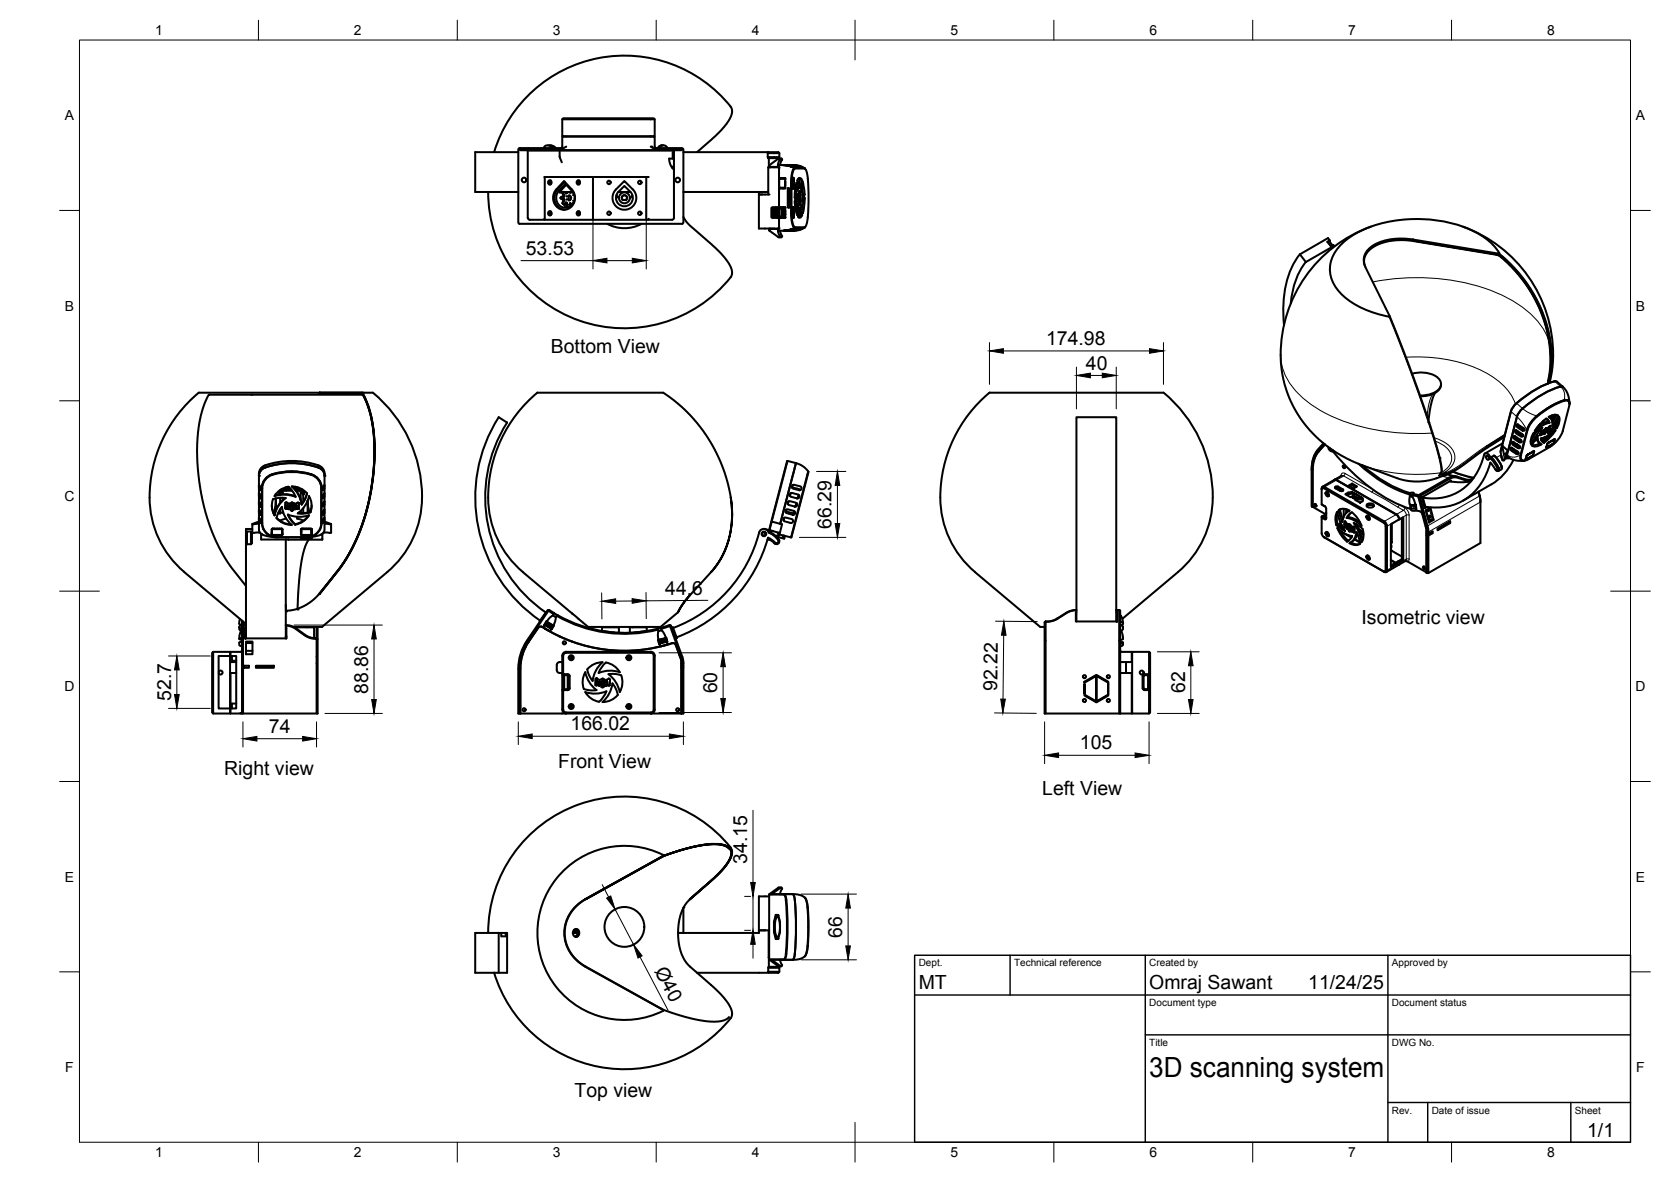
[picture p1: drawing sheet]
<svg xmlns="http://www.w3.org/2000/svg" width="420mm" height="297mm" viewBox="0 0 420 297" stroke-linecap="round" stroke-linejoin="round" font-family="sans-serif">
<defs><g id="words">
<text font-size="7" x="289" y="270.6">3D scanning system</text>
<g font-size="4.9">
<text x="132.2" y="64">53.53</text>
<text x="138.5" y="88.8">Bottom View</text>
<text x="263" y="86.7">174.98</text>
<text x="273" y="92.9">40</text>
<text x="209.1" y="132.9" transform="rotate(-90 209.1 132.9)">66.29</text>
<text x="167.3" y="149.5" transform="rotate(-1 167.3 149.5)">44.6</text>
<text x="342.3" y="156.7">Isometric view</text>
<text x="250.8" y="173.7" transform="rotate(-89 250.8 173.7)">92.22</text>
<text x="43" y="176.2" transform="rotate(-90 43 176.2)">52.7</text>
<text x="92.6" y="174.3" transform="rotate(-90 92.6 174.3)">88.86</text>
<text x="180.4" y="174.3" transform="rotate(-90 180.4 174.3)">60</text>
<text x="298" y="174.2" transform="rotate(-90 298 174.2)">62</text>
<text x="67.6" y="184.2">74</text>
<text x="143.5" y="183.6">166.02</text>
<text x="271.5" y="188.3">105</text>
<text x="56.4" y="194.7">Right view</text>
<text x="140.3" y="192.9">Front View</text>
<text x="262.1" y="199.8">Left View</text>
<text x="187.9" y="217.1" transform="rotate(-90 187.9 217.1)">34.15</text>
<text x="211.8" y="235.7" transform="rotate(-90 211.8 235.7)">66</text>
<text x="164.5" y="243.9" transform="rotate(62 164.5 243.9)">Ø40</text>
<text x="231" y="248.5">MT</text>
<text x="289" y="248.5">Omraj Sawant</text>
<text x="329" y="248.5">11/24/25</text>
<text x="144.4" y="275.6">Top view</text>
<text x="399.1" y="285.7">1/1</text>
</g>
<g font-size="3.5">
<text x="39" y="8.8">1</text>
<text x="89" y="8.8">2</text>
<text x="139" y="8.8">3</text>
<text x="189" y="8.8">4</text>
<text x="239" y="8.8">5</text>
<text x="289" y="8.8">6</text>
<text x="339" y="8.8">7</text>
<text x="389" y="8.8">8</text>
<text x="16.3" y="30.2">A</text>
<text x="411.3" y="30.2">A</text>
<text x="16.3" y="78">B</text>
<text x="411.3" y="78">B</text>
<text x="16.2" y="125.9">C</text>
<text x="411.2" y="125.9">C</text>
<text x="16.2" y="173.7">D</text>
<text x="411.2" y="173.7">D</text>
<text x="16.3" y="221.6">E</text>
<text x="411.3" y="221.6">E</text>
<text x="16.4" y="269.4">F</text>
<text x="411.4" y="269.4">F</text>
<text x="39" y="290.8">1</text>
<text x="89" y="290.8">2</text>
<text x="139" y="290.8">3</text>
<text x="189" y="290.8">4</text>
<text x="239" y="290.8">5</text>
<text x="289" y="290.8">6</text>
<text x="339" y="290.8">7</text>
<text x="389" y="290.8">8</text>
</g>
<g font-size="2.5">
<text x="231" y="242.9">Dept.</text>
<text x="255" y="242.9">Technical reference</text>
<text x="289" y="242.9">Created by</text>
<text x="350" y="242.9">Approved by</text>
<text x="289" y="252.8">Document type</text>
<text x="350" y="252.8">Document status</text>
<text x="289" y="262.9">Title</text>
<text x="350" y="262.9">DWG No.</text>
<text x="350" y="279.9">Rev.</text>
<text x="360" y="279.9">Date of issue</text>
<text x="396" y="279.9">Sheet</text>
</g>
</g></defs>
<!-- layer: Visible -->
<g fill="none" stroke="#000" stroke-width=".51">
<path d="M130.3 38.2h-10.8v10h10.8M130.8 37.2v.5h1.9v17l.3 .5h36h.2l.3-.5v-17h1.8v-.5h.3l.2 .3v18.5l-.2 .2h-41l-.3-.2v-18.5l.3-.3h10.6M132.7 37.8h36.8M138.1 36.6a.84 .84 0 0 1 1 .6M138.3 36.5l.8 .2 .6 .5M138.6 37.2a1.14 1.14 0 0 0-1.3-.6l-.6 .6M139.8 37.2h.1M140.7 37.8v1.6l.6 1.4M140.8 39.6h.1M140.9 37.3l.4-.2 .1-.3v-2.5h23.2v2.5l.5 .5M141.4 30v4.2h23.2v-4.2M141.6 29.7h22.8l.2 .3h-23.2z"/>
<path d="M142.4 36.8l-1 .5h-10.5v.4h40.4v-.4h-6.7l-1-.5h.4M164.8 37.2h6.5M165.8 37.2a1.2 1.2 0 0 1 1.4-.6l.6 .6M166.5 36.5l-.7 .2-.4 .5M166.6 36.5a.96 .96 0 0 0-1 .7M169.4 39.9l.1 .3M169.5 38.2h-.4v1.7M169.5 39.9h-1.2l.3 1.6 .9 1.1M171.8 38.2h21.3M183.7 26.8l.4 .9-.1 .9-1.2 2.4-2.9 3.1-4.6 4.1M183.7 26.8a34.3 34.3 0 0 0-59.5 11.4M193 38.5h3"/>
<path d="M193 39.5h3M193 38.5v1M193.1 38.2h2.6l.3 .3v1l-.3 .2h-2.6v-.2M193.1 38.2v.3M193.3 39.7v2.3M195.8 39.8h.6M196.4 39.8l.3 .3-.5 1.4M122.7 48.2a34.3 34.3 0 0 0 22.9 32.4 34.3 34.3 0 0 0 38.1-10.9M136.9 44.5h25.6M136.9 55l.1 .1M137 44.5v10.7M138.1 45.3a.51 .51 0 0 1 .6 .5 .51 .51 0 0 1-.6 .5l-.2-.6z"/>
<path d="M138.1 53.1a.47 .47 0 0 1 .6 .5 .47 .47 0 0 1-.8 .3v-.4zM138.3 46l.2 .3M138.4 46v.2M138.4 45.5v.5M138.5 45.4l-.2 .6M138.5 53.1l-.2 .4 .2 .6M138.6 53.6v.3M140.2 47.6a3 3 0 0 0 1.8 5.1M140.8 48.2h3.2M141 49.6v.1M141 49.9l.4 .2M141 49.6v.3"/>
<path d="M141 49.8v.1M141.4 48.4h.1M141.4 48.4l.2 .5M141.5 51l-.1 .1M141.5 50h.3M141.5 51.1v.1M141.5 48.2v.1M141.5 48.2l1 .2M141.5 48.2l-.1 .2M141.6 50.1v.5M141.6 48.9l.3 .2-.2 .4M141.7 48.9h.1"/>
<path d="M141.7 50.6h.1M141.7 51.2l.5 .7 .5 .3M141.7 50l.2 .3-.4 .5v.4M141.8 49l-.1 .4M141.8 45.5a5.8 5.8 0 0 1 2.8 3.9 2.82 2.82 0 0 1-3.1 3.3 2.82 2.82 0 0 1-2.3-4l.7-1.1zM141.8 49.4l-.8 .2M141.9 49h.1M142 45.7l-1.8 1.9M142 51.1h.5M142 48.4h.5M142.2 48.2l-.1 .1M142.3 50.8l.2 .2 .1 .9"/>
<path d="M142.4 46.4l-1.7 2h.7M142.4 49.3h.6M142.5 48.2v.3l-.2 .2M142.5 51.1l-1 .1M142.5 48.4l.1 .1M142.6 51h-.1M142.6 51.9h.2M142.6 51.8v.1M142.7 51.8l.1 .1M143 50.1l-.6 .1M143 49.3v.8M143 50.1l.3 .2"/>
<path d="M143 49.1l.4 .1 .2 .5-.1 .4-.5 .3M143 51.4h.5M143.3 49.1l-.3 .2M143.3 51l.4 .6M143.5 48.2l-.2 .3M143.5 51.4l-.3 .5h-.4M143.5 51.3v.1M143.6 51.4h.1M143.8 47.9a2.4 2.4 0 0 1 0 3.6 2.4 2.4 0 0 1-3.6-.5 2.67 2.67 0 0 1 .3-3.1l1.7-1.7 1.6 1.8M144 51h.1M144 48.5h.1M144.1 50.4l.2 .2"/>
<path d="M144.2 49h.1M144.3 48.9l-.2 .1M145.5 45.7v.3M145.5 53.5v.2M145.5 46l.2 .3M145.5 53.7l.2 .4M145.7 45.4l-.2 .3M145.7 53.1l-.2 .4M145.8 53.5l-.1 .5M145.8 53.4v.1M145.8 45.7v.3M145.8 53.5v.2"/>
<path d="M145.8 45.7a.39 .39 0 0 0-.3-.4 .39 .39 0 0 0-.4 .2l-.1 .5a.39 .39 0 0 0 .4 .4 .39 .39 0 0 0 .4-.4M145.8 53.5a.39 .39 0 0 0-.3-.4 .39 .39 0 0 0-.4 .2l-.1 .4a.39 .39 0 0 0 .4 .5 .39 .39 0 0 0 .4-.5M149.1 44.5v10.7M152.7 56.2a9.1 9.1 0 0 0 8.6 0M154.9 47.6l2.1-2.1 2.1 2.1a3 3 0 0 1 0 4.2 3 3 0 0 1-4.2 0 3 3 0 0 1 0-4.2zM155 49l.6 .9M155.5 48.2h3M156.6 50.3h.8zM156.6 50.2a.65 .65 0 0 1-.1-.9 .65 .65 0 0 1 1 0 .65 .65 0 0 1-.1 1 .67 .67 0 0 0 .1-1 .67 .67 0 0 0-1 0 .67 .67 0 0 0 .1 1M158.5 48.2a2.13 2.13 0 0 1 0 3 2.13 2.13 0 0 1-3 0 2.13 2.13 0 0 1 0-3l1.5-1.5 1.5 1.5M159 49l-.6 .9M162.5 44.5h.6"/>
<path d="M162.5 44.5v10.7M163.1 55l-.2 .2M169.5 42.2l-.4-.3 .4 .5M171.8 54.5l.8 1.2 .9 1 6.4 5.6 2.5 2.7 .8 1.1 .7 1.5 .2 1.2-.4 .9M171.8 48.2h21.4M190.8 48.2v9.2h5.1M191.7 48.9h-.9h2.7M193.4 57.4l.1 .6v-.6M193.4 42l.1-.5v.5M193.5 41.5l2.4-1.7 .2 .3-.4 .7-.1 1M193.8 57.4l1.8 .1M194.3 54.5h.8"/>
<path d="M194.3 52.4h.8M194.4 53.5l.4-.2v.2zM194.4 54v.1h.4v-.1l-.4 .1M194.4 54v.1M194.4 52.7v.1M194.4 52.8h.1M194.4 54h.1M194.4 53.5v-.2v.2M194.4 52.8v-.1v.2M194.4 53.4v.1M194.5 52.7h.3v.2h-.4zM194.5 41.9l.1 .1"/>
<path d="M194.6 57.4l-.1 .1M194.9 52.1l-.1 .1M195 52.4v2M195.1 52.1l.1 .1M195.2 54.7h.1M195.3 52.3v-.1h-1v.2h.8v2.1M195.3 54.5h.2M195.3 54.7h.2M195.3 52.2h.2M195.5 52.3h-.3l.1 2.4h-1v-.2h.8M195.5 52.1v2.6M195.6 57.4l.2 .6"/>
<path d="M195.6 41.9l-1.8 .1M195.6 57.6l.1 1 .4 .8-.2 .2-2.4-1.6M195.7 52.2h1v.2h-.8v2.1h.8v.2h-1zM195.8 58h.1M195.8 41.5h.1M195.8 41.5l-.2 .5M195.8 41.5l4.7 .1 .9 .2 .9 .5M195.8 59.6h.6M195.9 52.1h.1M195.9 54.7h.1M195.9 52.2h.1M195.9 54.7h1.6"/>
<path d="M195.9 47.4h.1M195.9 42h-2.7v6.9M195.9 42.4v-.4v10.1h-1.8l-.1 .2v2.3l1.9 .1v2.7M195.9 57.1v.3M195.9 52.4h.8M195.9 45.1v-.4l1.6 .1v.4l-.2-.3h-1.2l-.2 .2 .1 2 1.3 .1 .2-.3v.4l-1.6 .1M195.9 47v.4M195.9 44.7h.1M196 52.4v2M196 54.7h.1M196 52.1v.1M196 52.1h.1"/>
<path d="M196.1 54.7h-.1M196.1 52.1h-.1M196.1 52.1h.1M196.1 52.1v.1M196.1 44.8h1.4M196.1 47.3h1.4M196.2 58l.5 1.4-.3 .2M196.3 47.3h.1M196.5 54.6l-.1 .1M196.5 44.7v.1M196.5 54.6v.1M196.6 52.7l.1 .2z"/>
<path d="M196.6 53.3h.1l-.1 .2M196.6 52.7l.1 .1M196.6 54h.1l-.1 .1M196.6 53.4v.1M196.6 52.8v.1M196.6 54v.1M196.6 52.8l.3 .1M196.7 44.7v.1M196.7 53.4v.1M196.7 54v.1M196.7 54.6v.1M196.7 52.2h.5"/>
<path d="M196.7 54.7h.5M196.7 54.4l-.8 .1M196.7 52.4h.2M196.9 52.1l-.1 .1M196.9 53.3h-.3v.2h.3M196.9 52.7l-.2 .2M196.9 54h-.3v.1h.3M196.9 47.3h.1M196.9 54.4l-.2 .1M196.9 52.2l.1 .1M197 58l2.4-.5-1.1 .3zM197 41.5l1.1 .1 1.3 .4z"/>
<path d="M197 52.2v.5h.2M197 54.6l-.1 .1M197 52.7h.3M197.1 47.3h.1M197.1 52.1v.1M197.2 44.9l.3 .1M197.2 53.1h-.2v.7h.2M197.2 54.2h-.2v.5M197.3 54.1l-.3 .1M197.3 44.7v.1M197.3 54.7h.1M197.4 52.4l.1 .1v-.3h-.3v.5h.2"/>
<path d="M197.4 53.1h-.2v.7h.2M197.4 54.2h-.2v.5h.3v-.4l-.1 .1M197.4 52.8l.1 1.2zM197.4 45.4l.1 1.3zM197.5 47.1l-.3 .1M197.5 52.2h-1.6M197.5 41.5l1.2 .1 1.2 .4zM197.5 58l2.4-.5-1 .3zM198 58l2.5-.5-1.1 .3zM198 41.5l1.2 .1 1.3 .4zM198.1 47.3l.4 .1-.2 4.8-.2-.1zM198.2 51.6l.3 .3"/>
<path d="M198.2 48.3l.1 .6M198.2 48.3a4.8 4.8 0 0 1 0 2.8M198.2 48.5l.2 1.1-.2 1.4M198.3 50.5l-.1 .6M198.3 47.3l-.1 .1 .1 4.8M198.5 50.9l-.3 .4 .3 .3M198.5 47.5l-.3 .4M198.5 47.8l-.3 .3 .3 .4M198.6 58l2.4-.5-1.1 .3zM198.6 41.5l1.1 .1 1.3 .4zM199.1 58l2.4-.5-1 .3zM199.1 41.5l1.2 .1 1.2 .4z"/>
<path d="M199.1 44.8h.4v.1M199.1 45l.1 2.1zM199.1 52.1h.4v.2l.1-.2-.4-.1v.3M199.1 52.4l.1 2zM199.1 54.6h.1M199.1 44.9h.1M199.1 47.2h.1M199.1 52.3h.1M199.2 44.9v-.2h.3l.1 .2M199.2 47.2v.2l.4-.1v-.1l-.5 .1M199.2 54.5v.3l.4-.1v-.2l-.5 .2M199.2 54.5v.2"/>
<path d="M199.2 47.2v.1M199.2 44.8v.1M199.2 52.1v.2M199.5 45l.1 2.1zM199.5 52.4l.1 2zM199.5 44.9h.1M199.9 50.3v.8M199.9 47.5h.3M199.9 42.3h2.3M200 42.3a3.3 3.3 0 0 0-.9 2.8l-.1 8.4 .2 2.3a1.54 1.54 0 0 0 .8 1.3h2.2a2.89 2.89 0 0 0 .9-2.5l.2-4.9a24.4 24.4 0 0 0-.7-7.1l-.4-.3M200 47.5l-.1 .1M200 46.8h.4l-.1 .6"/>
<path d="M200.1 46.6l.1 .2M200.2 46.3l.3 .9M200.2 46.8v.5zM200.3 45.9l.7 1.3-.6 .9-.6 1.6 .1-2.1zM200.5 48.8l-.1 5.3a6.1 6.1 0 0 1 .1-5.3M200.5 47.3h.5M200.5 47.2l-.6 .8M200.6 53l.6 1.1M200.6 51.2l.5 1.9 .6 1-.6 .6-.5-.3zM200.7 54.6h.2M200.7 44.9h.2M200.8 49.6v.2"/>
<path d="M200.8 45.9l.3 .3M200.8 53.6l-.2 .1M200.8 44.8l.2 .2M200.9 50.1l-.1-.3h.3v.6M200.9 44.8h.4l.2 .2 .1 3.2-.5-1.8-.7-1zM200.9 50.6l.2-.2v.2M200.9 50.8v-.2h.2v.2l.1-.2 .1 .7M200.9 50.4h.2M200.9 48.1v.5l.2 .1-.2 .1M201 48.8v.3M201 51v.3M201 45l.1 1.5"/>
<path d="M201 48.6v-.5h.3l-.1 1M201 48.1h.3M201 45h.5M201 50.3l-.1 .1M201.1 48.8h-.2v.4l.2 .2 .1 1v-1.3h-.2v.2M201.1 49.8v-.2l-.3-.1v.5l.2 .2-.2 .4 .3 .4h-.2M201.1 51h-.2v.5l.4-.1-.3-.1v.3M201.2 54.1h.5M201.2 54.1l-.4 .5M201.7 45.4a6.4 6.4 0 0 1 0 5.3l.1-3zM201.8 51.4l-.3 1.7M201.8 48.3v.5"/>
<path d="M201.8 48.9v.2M201.8 48.9h.5M202.1 42.2h-2.3a3.2 3.2 0 0 0-.9 2.8l.1 10a2.9 2.9 0 0 0 .8 2.2h2.3M202.3 57.2l-1.7 .7-4.8 .1M202.3 49.7l-.1 2.1-.3 1.8-.7-1.4 .6-.8zM202.4 42.4l-.3-.2 .4 .3M202.5 57l-.4 .2 .3-.1M344.7 57a33.6 33.6 0 0 0-21.9 38.8l1.5 4.4 2.1 4.1 3.1 4 2.9 2.8 3.6 2.6 3.9 2.1 11.4 4.4a16 16 0 0 0 12.6-1l3.3-1.8 5.9-4.3 5.1-3.3M367.8 57a33.7 33.7 0 0 1 22.4 36.5l-.6 2.7M326.8 63.9a22.6 22.6 0 0 0-4.1 14.6l.1 3.2M328.3 65.8a18.8 18.8 0 0 0-3.7 10.4M333.8 60.8h.1"/>
<path d="M334.2 60.6l-.4 .2M334.4 60.4l-.6 .4 .9 1.1 .6-.3 .1 .2M335.1 61.7l-.9-1.1 .2-.2-.5-.6-7 4.1 1.4 2 7.1-4.1M335.4 61.8l-.5 .6M343.2 66.7l-.2-.7 .1-1.3 .6-1.2 1.1-1.1 1.3-.8 1.4-.5 3.6-.7h2.2l2.1 .2 21.5 3.6 3.1 2.8 3.1 3.7 2.5 3.9 1.8 3.7 1.3 3.8 .9 4.8 .2 5-.6 3.9M349.4 79.4l5 12.6 3.7 10.5 3.2 9.8 1.2 5.6a1.7 1.7 0 0 1-.6 1.5M355.3 60.2l.1 .3 20.8 3.4-20.8-3.4zM355.3 60.2l21.7 3.5a14 14 0 0 0-7.5-6.1 34.7 34.7 0 0 0-28.7 1.1 11.3 11.3 0 0 0-6.4 8.7 10.1 10.1 0 0 0 5.1 8.4 27.3 27.3 0 0 0 9.9 3.8v-.2l-6.1-12.3M355.3 60.2a13.7 13.7 0 0 0-11.1 2.3 3.8 3.8 0 0 0-.9 4.6M376.2 63.9l1.2 .5 4 4 2.9 3.8 2.2 3.8 1.5 3.6 1.2 3.8 .6 3.4 .2 4.6-.1-3-.6-4.2-1-3.9-1.8-4.2-2.5-4.4-2.3-2.9-3.6-3.7-1-.9zM376.7 63.7a34.7 34.7 0 0 1 13.4 27.7M80.3 98.9v-.2v.2l10.9 .2 1.2 2.5 .9 3.2 .6 3.2 .3 4.1-.1 4.7-.7 5.6-1.2 5.9-1.7 5-1.7 3.9-2.1 3.8-6.4 8.2 5.4-6.8 3-4.9 2.2-5.1 1.9-6.4 .6-3.5 .6-4.8 .1-7.2-.3-3.3-.8-3.8-1.1-3.1-.6-1.1-.3-.2"/>
<path d="M80.3 98.7h-30.1a33.1 33.1 0 0 0-11.9 32 24.4 24.4 0 0 0 8 13l15.5 13.1M91.1 98.7h-10.8h10.8M91.1 98.7h2.4a33 33 0 0 1 11.9 32 24.4 24.4 0 0 1-8 13l-16.4 13.9h-7.1M91.1 98.7a33.2 33.2 0 0 1 3 18.4l-1.1 7.9M135.1 98.7h31.7l2.7 2 3.2 2.8 2.6 2.8 2.6 3.7 2.1 3.5 1.5 3.5 1.3 3.8 .9 4.2M135.1 98.7a33.6 33.6 0 0 0-11.7 32 24.4 24.4 0 0 0 8.1 13M355.1 93.9a7.1 7.1 0 0 1 6.7 1.3 2.18 2.18 0 0 1-1.2 3.5l-2 .6-1.6 .1M360.8 98.8l-.9 2.7-.7 4.1M362.3 96.5a2.9 2.9 0 0 1-2.6 2.7l-2.6 .4M390 91.4l-.3 3.1-.5 1.9 .5-1.9zM390.1 91.4l-.3 2.8-.4 2.1M391 95.8a22.6 22.6 0 0 0-10.7 6.7l-.4 .8-2.6 10.2"/>
<path d="M393 97.2a8.2 8.2 0 0 0-4.7 1.6 24.4 24.4 0 0 0-6.5 5.1l-.4 .8-2.5 9.6M65.1 119.6l.1 13.8 .3 .6 .7 .5 3 .5M65.1 119v.6M66.6 117.5a20.3 20.3 0 0 1 13.9 .2l.9 1 .2 .9M66.6 117a20.3 20.3 0 0 1 13.9 .2l.9 .9 .2 .9M66.6 117.5l-1.1 .8-.4 1.3M66.6 117l-1.1 .8-.4 1.2M78.2 119.2a16.5 16.5 0 0 0-10.3 .2 3.6 3.6 0 0 0-2.1 3.3M78.2 119.2a3.7 3.7 0 0 1 2.7 3.5 3.6 3.6 0 0 0-2.7-3.5M78.2 119.2a16.2 16.2 0 0 0-10.4 .3 3.6 3.6 0 0 0-2 3.2M81.6 119.6v13.7l-.3 .6-.7 .5-3.1 .6M81.6 119v.6"/>
<path d="M127.5 106.2l-2.1-1.4a37.5 37.5 0 0 0 10.4 51.2M127.5 106.2a35 35 0 0 0 9.7 47.7M198 115.8l-4 15.3M200.1 116.4l-3.9 15.2M200.1 116.4l-2.2-.5-4.4 17.4M200.1 116.4l1.3 .4 1 .8a1.54 1.54 0 0 1 .6 2.1l-4.1 15.4M203.2 118.5l-4.3 16.6M331.3 113.3l-.7 1.1-.5 1.3-.3 2.4M332.8 111.4a8 8 0 0 0-3 6.5v9.4l.2 .1v-10.1l.5-2.1 1-1.7M332.9 111.5l-1.6 1.8M333.1 111.7l-1.7 1.8M333.1 111.7a7.8 7.8 0 0 0-2.9 4.9l-.1 10.8"/>
<path d="M334 112.4l.1 .5 .4 .4 .6 .2 .3-.2M334.3 112.6l.4 .4 .5 .2M335.2 113.5a43.1 43.1 0 0 0 19.5 14.4M337.4 119.5l-1.8 1.1M337.6 117l.4 .1 .1 .5-.4-.1zM337.9 117l.3 .5zM341.6 116.5a32.9 32.9 0 0 0 12.9 7.8M342.5 116.9a32 32 0 0 0 12 7M362 115l.2 .1-.1 .2M363.5 119.3l-.7 .3M363.5 119h.1M363.7 118.7l-1.6 .4"/>
<path d="M363.9 119.2l2.2 .5M364 119.1h.1M364.6 118.9l-.6 .3M365.4 118.5l3 1.1 2.2 .4M373.7 114.6l.5 .2 .2 .7-.6-.2zM373.9 112.2h.1M373.9 112.3l4.4-2.7zM374.7 116.3l1.4 1.8 .4 .1a5.5 5.5 0 0 0-1.6-2.9l-.3-.8a.76 .76 0 0 0-.7-.6 .76 .76 0 0 0-.8 .4 13.1 13.1 0 0 1-12.4 11l-2.9-.2M374.7 116.2a14.4 14.4 0 0 1-10.4 11 16.1 16.1 0 0 1-5.9 .1M374.9 115.3v-.4l.7-.4 .3 .2a5.4 5.4 0 0 1 1.7 2.9M375 114.9a6.8 6.8 0 0 1 1.9 3.2l-.1 .3-.6-.2M375.7 114.5a6.2 6.2 0 0 1 1.9 3.3l-.1 .2"/>
<path d="M377.5 118l-.7 .4M377.5 114.6l.2 .6M377.7 115.6l.3 .1 .2-.1M377.8 111.4l-4.4 2.6M378.1 114l-.4-2-.4 1.5 .4 2.1M378.1 114l.3 .2 .2-.1M378.3 109.4l-4.4 2.8M378.6 114.1l-.4 1.5M379 114.3l-.1 .1a4.7 4.7 0 0 0 4.2 1.4M379 114.7l-.7 .8M379.2 113.3l-.6 .8M379.4 115l-1 .3"/>
<path d="M379.5 115v.1M379.8 112.6l.1-.1a1.14 1.14 0 0 1 1.1 .6l.7 .4 .1 .3-.1 .3a2.89 2.89 0 0 1-1.9-1.3zM380.1 112.5l.3 .6 1.4 .8M380.1 112.5v.1M380.2 111.1v-.1a1.14 1.14 0 0 1 1.2 .6l.7 .4 .1 .3-.1 .3a2.85 2.85 0 0 1-1.9-1.2zM380.5 111l.2 .5 1.5 1M380.5 111v.1M380.5 115.6a14.1 14.1 0 0 1-5.5 6.1l-7.1 4.1M380.6 109.7l.2-.1 1.6 .9 .2 .4-.1 .3a2.84 2.84 0 0 1-2-1.3zM380.6 112.8l-.2 .3M380.9 109.6l.2 .5 1.5 .9M380.9 108.2l.3-.1 1.6 1 .2 .3-.1 .3a2.84 2.84 0 0 1-2-1.3z"/>
<path d="M381.3 108.2l.2 .5 1.5 .9M381.3 106.7l.3-.1 1.6 1 .2 .4-.1 .2a2.72 2.72 0 0 1-2-1.2zM381.3 109.9l-.1 .3M381.3 111.6l.2 .2M381.4 111.6l.1 .1M381.5 111.7l-.1 .3M381.6 106.7l.2 .5 1.5 .9M381.7 108.4l-.1 .3M381.7 111.8l-.2 .3M382 112.1l.2 .2M382 112.1h-.4M382.1 107l-.1 .3"/>
<path d="M382.2 112.2v.1M382.4 110.5l-.2 .3zM382.5 110.6l-.2 .3M383 109.3l-.1 .2M383 109.4l-.1 .1M383.6 115.4l.1 .1M383.8 115.4l1.5-.9zM383.9 108.1l-1.6 6.2a.94 .94 0 0 0 0 1.1 .94 .94 0 0 0 1.1 .4M384 114.3v.1M384 114.4l-.4 1 .1 .1v-.1M384 114.4l-.3 1M384.1 114.2l1.5-.8z"/>
<path d="M385.1 110.5l-.2 .1M385.2 114.6h.1M385.5 113.5h.1M385.5 109l2.3-1.5-1.4 1.8-1.4 2.4-.1-1.1 .6-1.6M385.6 109.1l.1 .1M385.6 113.5l.1-.2-.4 1.3 .2-.3M385.6 113.4l.1 .1M385.7 113.5l-.2 .8M385.7 109.2l-.1 .5M385.7 108.8v.4M386.3 110l.3 .9 .6 .5M386.4 110.3l-.6 .4"/>
<path d="M386.4 110.4l-.6 .5M386.4 104.5l-1.7 2-.8 1.6M386.5 104.5l-1.4 1.5-1.2 2.1M386.7 109.4v.6a1.65 1.65 0 0 0 .9 1.7 2.39 2.39 0 0 1-2.4 .3zM386.7 108.1l-1.8 2.8M387 106.8v.1M387.1 106.8l-.1 .1M387.2 111.4l-1.3 .5h-.6M387.3 106.6l-.1 .2M387.3 106.5v.1M387.4 110.2l2-.8 1.7-1.2-1.1 1.4-1.8 1.7a1.22 1.22 0 0 1-.8-1.1zM387.4 106.4l1.4-1.2a1.19 1.19 0 0 1 .8 1l-2 .9-1.7 1.2z"/>
<path d="M387.5 110.2l.1 .6M387.6 108.5l.2 .1-.1 .5 .4-.1-.2-.2-.1 .1M387.6 110.4l.2 .1M387.7 110.2v.4M387.7 110.7l.3 .2M387.7 110.9l.2 .1M387.7 110.6h.1M387.7 108.6h.1M387.8 110.4l-.2-.2 .1 .7M387.8 110.1v.1M387.8 110.1v.7M387.9 111l.3 .3"/>
<path d="M387.9 110.1l.1 .2M387.9 110.6l.2 .2M388 110.5l.2 .3M388 110.1l.2 .1M388 110.3l-.1 .4-.2-.1M388 110.3l.3 .3M388 110.7l-.2 .1M388.1 108.9l.2-.6 .7-.7h-.3l-.5 .5-.5 .1-.5 1.2 .4-.3 .1-.5-.1-.1-.3 .7M388.1 105.7l-.2 .7M388.1 110l.1 .1M388.2 108.1l-.3 .7M388.2 110.3l-.1 .1"/>
<path d="M388.2 110v.5l.3-.4M388.3 109.9l-.1 .6 .3-.1M388.4 110.3l.1 .2M388.4 110.3l.2 .1M388.4 109.9l.1 .1M388.5 110.1l.2 .2M388.5 108.2l-.2 .6 .2 .1M388.5 109.9h.1M388.6 110.1h-.1M388.6 109.8l.1 .1M388.7 108l-.2 .9M388.8 109.7l-.1 .5h.2"/>
<path d="M388.8 108l.1 .1M388.8 112.4l.1 .1M388.8 110v.1M388.8 112.4h.1M388.9 112.4v.1M388.9 109.8l.2 .1M388.9 109.7l-.2 .5v-.4M389 105.3l.3 .6-2.5 1.1M389 112.4l1.5-.9zM389.1 107.8l-.3 .5M389.1 105.5l-.1 .5M389.2 107.7l-.1 .6-.4 .2 .2-.4"/>
<path d="M389.2 109.5l.1 .3M389.2 111.3v.1M389.2 111.4l-.3 1M389.3 111.3l-.1 .1M389.3 105.9l.3 .3M389.3 107.5v.1M389.3 111.3l-.5 1.1M389.3 109.5v.2M389.3 108l.2-.1 .1 .1-.2 .2M389.3 107.6v.2M389.3 111.2l1.5-.8zM389.4 104.8a2.39 2.39 0 0 1 2.4-.4l-1.5 2.6 .1-.5a1.65 1.65 0 0 0-1-1.7z"/>
<path d="M389.4 107.7l-.1 .4 .1 .1-.1-.1M389.4 109.4l.2 .1M389.5 104.7h.1M389.6 108l.3-1-1.5 1.2-.2 .9 .3-.2-.2-.1-.1 .1M389.7 109.2v.1M389.7 107.1l-.2 .8M389.7 112.3l1.8-1.5 1.2-1.9 1.8-6.8a.93 .93 0 0 0 0-1.2 .93 .93 0 0 0-1.1-.2 18.9 18.9 0 0 0-8.6 5.9l-.7 1.5-1.6 6.2a.96 .96 0 0 0 .1 1.3 .96 .96 0 0 0 1.2 0l5.9-3.3M389.9 109.1l-2 1.9M389.9 104.5l-.1 .5-.3-.3M390 105.2l.1-.7 .3 .2-.3 .8M390.2 104.4l-.1 .1M390.4 111.6h.1"/>
<path d="M390.6 104.3l-.2 .4M390.7 110.5h.1M390.7 105.1l-.3 .7M390.7 107.1l-.1 .5-.1-.1M390.8 104.3l-.5 1.8M390.8 110.4l-.2 1.1M390.8 110.4v.1M390.9 110.4l-.2 .9-.2 .2M390.9 104.3l-.4 1.3M391 104.2l-.3 .9M391.1 106.5l.3 .3M391.2 107.2l.3 .3"/>
<path d="M391.2 107.2l-1.2 .9M391.4 106l.2 .2M391.4 104.3l-1.1 1.9M391.4 106.1l.1 .3M391.6 106.4h-.1M391.7 105.4h.1M391.8 105.2l-.6 2M392 104.7a3.4 3.4 0 0 1-2.3 4.1l-.5 .2 1.9-2.4zM393.3 100.6l-3.3 1.4-3.5 2.5M393.3 100.6l-3.3 1.4-3.6 2.5M393.3 100.6a.88 .88 0 0 1 1 0 .88 .88 0 0 1 .3 .9M393.3 100.6a.87 .87 0 0 1 1 0 .87 .87 0 0 1 .3 1"/>
<path d="M394.6 101.3l-.2-1.6-.6-1.5-2.3-2.3a8.2 8.2 0 0 0-4.7 1.6 24.4 24.4 0 0 0-6.5 5.1l-.4 .8-2.2 8.6 1.5 1.3M61.8 133.9v26.5M62.1 133.6v3.2M63.1 133.6v3.2M63.4 132.9h-1.6v1l.3-.3h1a1 1 0 0 1 .3 1.2 2.57 2.57 0 0 1-.3 2h-1l-.3-.3M63.4 131.7v2.2M65.1 131.1l-1.6 .6 1.6-.1M65.1 125.9l.4 .5 .1 .6a.23 .23 0 0 1-.2 .3 .23 .23 0 0 1-.2-.3zM65.1 130.1l.5 .5-.1 .8-.4-.4zM65.1 128l.4 .5 .1 .5a.23 .23 0 0 1-.1 .4 .23 .23 0 0 1-.3-.3zM65.1 123.9l.4 .5 .1 .6a.23 .23 0 0 1-.2 .3 .23 .23 0 0 1-.2-.3zM65.1 121.8l.5 .6-.1 .8-.4-.4z"/>
<path d="M65.3 133.8l-1.8 .1M65.7 134.1v1.5h6.8h8.5v-1.5M65.7 134.2v.2l.3-.1M65.7 134.3h.1M65.8 122.7v8.7a3.7 3.7 0 0 0 3.8 3.7h7.5a3.7 3.7 0 0 0 3.8-3.7M66.9 120.3a7 7 0 0 1 4.5-1.6 14.3 14.3 0 0 1 8 1.2 3.4 3.4 0 0 1 1.4 2.8v8.7a3.6 3.6 0 0 1-3.7 3.6h-7.5a3.6 3.6 0 0 1-3.6-3.5v-8.8a3.5 3.5 0 0 1 .9-2.4zM68.3 134.2h.1M68.3 133.1v1.2M68.3 134.3l.2 .1M68.3 133.1l.2-.3-.1 .3M68.3 133.7l.1 .5M68.4 133v1.3l.1 .1-.2-.2"/>
<path d="M68.6 134.4l2.1 .1zM68.6 132.8h2.1v.2h-2.1zM68.6 132.9h2.1M68.6 125.4l-.3 1.8 .2 1.2 .5 1.1 .5-1.4 .7-1.3 1.6-1.6-1.6-.1-1.5 .3M69 132.8v.1M69 129.4v.1M69.1 132.8v.1M69.1 124.5l1.5-.3h1.5l2.2 .5M69.3 125.3a6.7 6.7 0 0 1-.5 3.7M69.3 124.2v.2M69.3 125.3v3M69.4 126.3l-.2 1.6-.4 1"/>
<path d="M69.5 130.1l.9 .8 1.1 .5 1.7 .4M69.6 132.8v.1M69.7 132.8v.1M69.8 123.7l1.5-1 1.2-.4 1.1 1.2 .7 1.4a7.9 7.9 0 0 0-5.3-.2zM69.9 129h.2M70.2 132.8v.1M70.2 123.9l.1 .2M70.3 123.6l.1 .6M70.4 132.8v.1M70.4 128v1h-.3M70.4 125.1v1.3M70.6 123.5h.3"/>
<path d="M70.6 123.5h.2M70.8 132.9l.2 .2M70.9 127.4l.6 2.1 .8 1.3 1.1 1.1-1.3-.1-1.1-.5-1.5-1.1 .5-1.5zM70.9 132.9h.1M70.9 132.9l.1 .1M70.9 133.1v1.2M71 134.3l-.2 .1M71 133.1l-.2-.3 .2 .3v1.2M71 133.7l-.1 .5M71 134.2l-.1 .2M71.1 128.5v.3h-.7M71.1 123.2v1"/>
<path d="M71.1 125.1v.6M71.2 128.7l-.1 .1M71.5 123.1l-1.1 .1-.2 .6 .2 .4M71.5 122.9l-.8 .1M71.6 123.1h-.1M71.6 122.8l-.1 .1M71.7 125.1l-1.5 1.6-.7 1.3-.5 1.4-.4-.9-.3-1.5M71.9 135.6v24.8M71.9 122.5h.7M72 130.3l-1.6 .5M72.2 122.4h.4M72.2 126.9l.2 .2-.2-.1"/>
<path d="M72.3 122.3l.2 .1M72.4 127.1v.7l.3 .2 .2-.2-.2 .1-.3-.3M72.5 129.4l.7 1.2 1 1.3-1.1-1.2-.7-1.4a7.7 7.7 0 0 0 5.3 .2l-.8 1-.9 .7-1.8 .6M72.9 122.7l-1.3 .1M72.9 127.8l.1-.8 1-.5-1 .6-.1 .7M73.2 123l-1.6 .1M73.4 122.2l1.2 .2 1.1 .4 1.5 1.2-.5 1.5-.9 1.3-.3-1.5-.7-1.3zM73.4 123.3l-2.3 .1M73.5 122.3l1.4 1.6 .6 1.4 .3 1.4 .9-1.3 .5-1.4M73.7 128.1v-.8l.2-.1-.2 .2v.8M73.9 127.2h.1M73.9 127.1v.6"/>
<path d="M73.9 127.8l.2 .1 .3-.1 .1-.7-.1 .8-.3 .1-.2-.2M73.9 126.5l-.5-.3-.7 .4-.7-.4-.3 .2v1.3l.3 .2 .2-.2v-.8v.8l-.3 .1-.2-.2M74 122.7h.1M74 122.7l1.2 .2M74.2 123l1 .1M74.3 126.6l.2 .2M74.4 122.3l-.7 .1M74.5 123.3l1.1 .1M74.5 126.8l-1.1 .3-.2-.1v1.2l.2 .2 .3-.2-.3 .1-.2-.2M74.5 127.1l.1-.1-.1 .1M74.5 122.4l-.8 .1h1.1M74.6 127v.8v-.1"/>
<path d="M74.6 127.7l.3 .2-.3-.1M74.7 129.9v.5M74.7 130.3l1.6 .5M74.9 127.9l.3-.2-.3 .2M75.2 127.7v-1.3v1.4M75.2 126.4l-.3-.1-.7 .4 .3 .1M75.2 123.1l.8 .1a.66 .66 0 0 1 .3 1.1M75.2 122.9l.8 .1M75.3 128.7l.3 .1M75.6 128.4v.4h.6M75.6 123.2v2.4M75.7 133v1.3"/>
<path d="M75.7 134.3l.2 .2M75.7 134.2l.2 .2M75.7 132.9l.1 1.4 .1 .1M75.7 133.5h.1M75.8 133.7v.5M75.8 135.1v.3h.5v-.3M75.8 132.9v.1M75.8 123.5h.3M75.8 126.6h.1M75.8 126.7v.1M75.9 126.5h.1M75.9 123.5h.2"/>
<path d="M75.9 132.8v.2M75.9 134.4v.1M75.9 133l-.1 .1M75.9 132.9l-.1 .2M75.9 132.8l-.2 .3M76 126.5l-.2 .1M76 134.4l2 .1zM76 132.8h2v.2h-2zM76 132.9h2M76.2 124.3v1.8M76.2 127.7v1.3M76.3 132.8v.1"/>
<path d="M76.3 135.1h.1M76.4 123.6l-.1 .6M76.5 123.9l-.1 .2M76.5 132.8v.1M76.5 135.1h-.2M76.7 135.1v.3h.7v-.3h.2M77 132.8v.1M77.1 132.8v.1M77.3 125.8v3M77.4 125.7v1.6l.4 1.4-.4-2.4M77.6 132.8v.1M77.6 135.1h.1"/>
<path d="M77.6 129.5l-.8 .9-.9 .7-1.7 .6M77.6 135.6l-.9 1.9-.9 3.5-.6 4.9-.4 7.1M77.7 124.7l.5 1.1 .2 1.2-.3 1.7-1.6 .4-1.6-.1 1.1-1 .9-1.2zM77.7 132.8v.1M77.7 135h.1M77.8 135l-.1 .1M78 128.6v.1M78.1 128.6l-1.6 .3h-1.5M78.2 132.9l.1 1.4-.1 .1M78.3 134.9v.5h-.5v-.4M78.3 132.9v.1M78.3 133.7v.5"/>
<path d="M78.3 133.5h.1M78.3 133.1l-.1-.3 .2 .3v1.2M78.4 127l-.3 1.6M78.4 134.9l-.2 .5h-2.3l-.2-.3M78.4 132.9v.8M78.4 134.2l-.2 .2M78.4 134.3l-.2 .1M80.9 122.7v8.7M81 134.2l-.1 .1M81 134.3h-.3M81.3 133.8l2 .1M81.6 123.9l-.1 1a.28 .28 0 0 1-.3 .3 .28 .28 0 0 1-.1-.5z"/>
<path d="M81.6 125.9l-.1 1.1a.28 .28 0 0 1-.3 .3 .28 .28 0 0 1-.1-.5zM81.6 121.8v1a.27 .27 0 0 1-.1 .3 .27 .27 0 0 1-.4 0v-.7zM81.6 128v.9l-.4 .5-.1-.7zM81.6 130.1l-.2 1.1a.24 .24 0 0 1-.3 .1 .24 .24 0 0 1 0-.4zM81.6 131.1l1.6 .6M81.6 131.6l1.6 .1M83.2 131.7v2.2M93 125l-.7 2.9-1.3 4.2-2.4 5.7-3 4.9-5.3 6.6M192.4 133l1.2 .3M193.1 135.4l1.3 .8a.8 .8 0 0 0 1.1 .5 .8 .8 0 0 0 .4-1.1M193.2 133.6l1.5 .8 1.1 1.2M193.2 135.4l.3 .2"/>
<path d="M193.5 135.6h-.5M193.6 133.3l.6 .1M193.6 133.3l-.2 .1-.1 .2M194 131.1l2.6 .6-.5 2.2-2.6-.6zM195.3 134.6l-.1 .3M195.6 133.8v.2M195.9 134.3l-.2 .7 1 .3 .2-.7M195.9 134.3l3 .8M195.9 134.1v.3l-.8 .4M196 134.1l-.1 .3M197.1 130.2a.93 .93 0 0 1 1.2 .1 .88 .88 0 0 1 1.1 .6l-.3 .5-.9-.1a1.12 1.12 0 0 1-1.2-.7zM197.1 134.6l-.1 .7 .2 .1 .2-.7"/>
<path d="M197.2 134.6h.1M197.2 130.1l-.2 .7M197.6 128.2a.97 .97 0 0 1 1.3 0l1 .4v.4l-.2 .3a1.82 1.82 0 0 1-1.6-.3l-.5-.2zM197.7 128.1l-.1 .6M198.2 126.1l.4-.2a2.33 2.33 0 0 1 1.8 .7l-.1 .6a2.79 2.79 0 0 1-2.2-.6zM198.3 126l-.2 .7M198.7 124a2.74 2.74 0 0 1 2.3 .5l-.1 .6a2.73 2.73 0 0 1-2.3-.6zM198.8 123.9l-.2 .7M199.2 122.5l1.9 .5v.2M199.2 122l.3-.2 .8 .2a1.12 1.12 0 0 1 1.2 .6l-.1 .4a2.78 2.78 0 0 1-2.3-.6zM199.3 121.9l-.1 .7M199.7 128.4l-.1 .6-2-.5"/>
<path d="M200.3 126.4l-.3 .9M200.8 124.3l-.2 1M330.1 127.4l3.2 1.9 .2-.3M330.1 127.3l-.1 .1M330.5 126.7l.4 .1 .1 .5-.4-.1zM330.7 126.6l.3 .5-.3-.5M332.3 123v3.8l.8 .4M332.3 123a.52 .52 0 0 1 .4-.7l15.6 8.9 .4 1.1v11.3l-.4 .2-.2-.1-15.3-8.8M332.3 126.8l.8 .4M332.3 123l.3-.4 .2 .1 15.3 8.8 .3 .8v11M332.8 134.9l.2 .2M333 135.1h.1"/>
<path d="M333.1 127.2l.4 .7-.1 2.6h-.3l-.8-.4v3.9l.6 .9M333.3 129.3l-1 .5v.3l.2-.4 .8 .5 .2-.1M333.3 123.7l.2-.1a.68 .68 0 0 1 .6 .5 .68 .68 0 0 1-.2 .7 .79 .79 0 0 1-.6-1.1zM333.3 133.8l.2-.1a.68 .68 0 0 1 .6 .4 .68 .68 0 0 1-.2 .7 .79 .79 0 0 1-.6-1zM333.5 129.4l-.7 .3 .7 .4M333.5 128.8l-.4 .6M333.6 133.7l.1 .6 .4 .4M333.6 123.7l.1 .6 .4 .3M333.8 133.8v.4l.4 .2M333.8 123.8v.4l.4 .2M335.5 120.6l-3 1.7M335.8 122.7l1.1 .7"/>
<path d="M336.1 120.6l2.7 1.6 1.2-.7 1.2 .7-1.1 .7 11 6.4 .5 .5 .2 .7M336.1 120.6h-.6h.3l15.3 8.7 .5 .5 .2 .7M336.2 128.6l.6 2.1 1.4 2.7-1.3-.7a1.78 1.78 0 0 1-1.1-2.1l.1-1.1zM336.3 132.7l1.6 1.3 2.1 .7-.4 .7-.9 .7-1.2-1.3zM336.3 129l-.2 1.2 .2 1.5-.3 .2M336.3 131.7l1.6 1.2M336.5 122.3l1.3 .8-.4 .3-.5-.1M336.5 122.3l-.5-.1-.3 .4 .8 .1 1.1 .7M336.6 128.2l.9 3M336.9 122.9l.2 .2M336.9 128l-.3 .2a2.36 2.36 0 0 1 2.7 .1M336.9 128l.8 2.5"/>
<path d="M337 133.4h.1M337 133.4a5.8 5.8 0 0 0 2.1 2.5M337 128h-.1M337 133.5l2.8 1.6M337.1 131.4l-.2 .2M337.1 131.9l.3 .2v.4l-.3-.2zM337.2 131.5l-.4 .1v.5M337.2 123.1l.1 .4M337.8 132.7l-.1 .1M337.9 127.9v2M338.2 131h-.2v1.3l.2 .2h.2v-.7l.1 .2M338.2 131l.6 .7h.5l.4 .5h-.7"/>
<path d="M338.2 131l.1 1.3M338.2 132.4h.1M338.2 132.1h.1M338.2 132h.1M338.2 132v.1M338.2 131.7h.1M338.2 131.7v.1M338.2 131.6l.2-.1 .1 .1M338.3 131.6l.1 .2M338.3 131.6v.1M338.3 124.2l.7-.4 1-.2 2.7 1.6v.7l-.7 .4-1.3-.7 .6-.4 1.1-.1-2.1-1.2v.7l-.7 .4zM338.3 131.7h-.1"/>
<path d="M338.3 131.7l-.1 .1M338.3 131.7l.1 .1M338.3 131.7h.3l-.2 .1M338.4 132.4h.1M338.4 132.3l-.2 .1M338.4 131.9l-.2 .2M338.4 131.9h.1M338.4 132.3h.1M338.4 131.9l-.2 .1M338.4 131.8h.3l-.2 .2M338.5 128v.9M338.6 132v.7l.2 .2 .2-.1v-.6"/>
<path d="M338.7 131.9l.1 .8M338.8 132.4h.1M338.8 132.4l.1-.1-.1 .2M338.8 124.3v.2M338.8 128.1v.6M338.8 132.7h.1M338.8 132.7l.1-.1zM338.8 124.3h.1M338.8 132.1v.1M338.8 132.1h.1M338.8 134.4l1 .6M338.8 132.7l.2 .1"/>
<path d="M338.8 122.2v.1M338.9 132.1l-.1 .1M338.9 132h.1M338.9 131.9v.1M338.9 131.9l-.1 .1M339 129.9l-.4 .3M339 129.9l1.4 .4 1.6 1M339 129.9h.1M339 123.8v.4l-.4 .2M339 135.9l-.3 .2M339.2 132.1h.1M339.2 132.1l-.2 .1"/>
<path d="M339.3 132.4v.8l.2 .3M339.3 128.3l-.3 .2M339.3 128.3a3.3 3.3 0 0 0-1.8 2.9M339.3 133v.1M339.3 133.1h.1M339.3 133l.2-.1-.2 .2M339.3 132.7l.2-.1-.2 .2zM339.3 132.1h.4M339.5 122.2l.9 .5M339.5 131.9l-.2 .2M339.5 132l-.2 .1M339.5 131.9v.1"/>
<path d="M339.5 132.9v.1M339.5 132.7l-.2 .1M339.5 132.6v.1M339.7 136.3l1 .4h1.3M339.7 132.7h-.1M339.7 132.6l-.2 .1M339.7 132.7v-.2l.1 .7-.1 .1v-.6M339.8 128.8l-.8 1.1M339.8 133.2l.3 .3M339.9 132.6l-.2 .1M339.9 124.9l.8 .5zM340 123.6v.4l-1 .2"/>
<path d="M340 124l.3 .2M340 121.5v.4l.9 .5M340 124.9v.1M340 121.9l-.9 .5M340.1 122.9v.1M340.1 132.9l.3-.1-.3 .1-.1 .7-.3-.3M340.1 132.4l.2 .1-.2 .1-.2-.2 .5-.1 .2 .3v1.2h-.2M340.3 132.5l-.4 .1-.8-.4v1.1l.2 .3 .2-.1 .1-.8M340.4 131.4l.9 .5a2.35 2.35 0 0 1 1.5 2.9l-.4 1.4-.6-2.1zM340.4 132.8v.7l-.2 .1v-.7M340.4 133.5l.2 .2-.2 .1-.2-.2M340.4 124.7l.8 .4z"/>
<path d="M340.5 124.6v.1M340.6 133.7h.1M340.6 135.6l1.3 .7M340.7 135.5l1.2 .7M341.1 133.7l.6 1.5 .3 1.4a2.39 2.39 0 0 1-2.7-.1 3.3 3.3 0 0 0 1.8-2.8zM341.1 131.8l1.1 2.2 .4 1.7M341.3 134.2l-.7 1.4-1.1 .8M341.3 125.2v.4l-.3 .2M341.8 133.1l1 .5M342 133.5l.8 .5M342.1 133.9l.7 .4M342.4 132.1l-1.2-2.1-1.3-1.3-.9 .7-.4 .7 2.1 .8 1.7 1.3"/>
<path d="M342.4 125.1v.4l-1.1 .1M342.4 125.4l.3 .2M343.6 129.6l.2-.1a.68 .68 0 0 1 .5 .5 .68 .68 0 0 1-.1 .7 .79 .79 0 0 1-.6-1.1zM343.6 139.7l.2-.1a.68 .68 0 0 1 .5 .4 .68 .68 0 0 1-.1 .7 .79 .79 0 0 1-.6-1zM343.7 126.8l.8-.3a.68 .68 0 0 1 .9 .7l-.9 .4a.68 .68 0 0 1-.8-.8zM343.7 127.3a1.3 1.3 0 0 1 1.7 0M343.8 139.6l.1 .6 .5 .4M343.8 129.6l.1 .6 .5 .4M344.1 139.7v.4l.3 .2M344.1 129.7v.4l.3 .2M349.7 136.3l.2 .1M349.7 138l.4 .5 2.4 1.4"/>
<path d="M349.7 136.8l.1 .8M349.8 137.7h-.1M350 131.6v4.6M350 136.2l-.3 .3M351.7 130.5l-2 1.2v10.8l2-1.2-.1 .7 .2-.3v-.4l-.3-.1M351.7 130.5h.1M351.8 130.5l1-.6v10.8l-1 .6M352.5 130.1v10.4M354.5 126.7l.5 .2h.9M354.5 124.6v-.7l.8-.1 .1 .2-.4 .4 .1 .4M354.5 124.6l-.1 2.1M354.5 124.6l.2 .2h.4"/>
<path d="M354.6 126.8l.2 .5M354.7 127.3l-.1 .2 .3 .3 1.2-.1M355.1 124.4l-.3 .2 .3 .1M355.1 124.4l1.5 .3M355.1 124.8l.8 2M355.1 124.3l-.6 .3M355.2 124.1l1.5 .3M355.3 126.9l.3 .1M355.4 127l-.7 .3M355.4 127.2h.4l-.4 .1zM355.6 126.9v.1l-.1-.1M355.7 126.9h-.1"/>
<path d="M355.9 126.8l.2 .9v.6h-1.1l-.2-.2-.2-.5M355.9 126.8l.1 .3-.3-.1-.1-.2M356 128.3a1.59 1.59 0 0 1 1.7 1M356.6 124.8l2.1 7.8 .1 1.6-.2-.1-.2-1.9M356.6 124.8l.4-.1 2 7.9 .2 1.6h-.4M356.7 124.4l-.1 .4M357.5 125h.2M357.6 129.3l.8 2.9M357.7 125l.7 2.6M357.7 125h.1M357.7 125h-.2l.7 2.6h.2M358.5 127.4h-.1"/>
<path d="M358.5 128.2l1.2-.6 .8 3-1.2 .7zM358.5 128.2l.6 2.2 1.4 .2M358.6 134.5l.2 .1v9.4M358.7 134.1v.4M358.8 134.6h.4v9.4M358.8 129.3l.1 .1M359 128.1l.2 .3zM359 134.2v.1M359.2 134.2l1-.6v.4l-1 .6M359.4 129.6l.2 .3zM360.1 130.6l-.8 .5M361.5 132.9l3.1-1.9v.4l-3.1 1.9z"/>
<path d="M364.5 121l2.4 .2 2.9-.2M364.6 131.4l-.3-.2-2.8 1.7M364.8 121v-.2l-7.2 4.2M370.1 120.7l-1.2 .1-2.7-.8h-1l-8.2 4.7-.3-.3M370.5 120.2l-1.6 .4-2.8-.9-1.2 .1-8.2 4.6M371.8 123.6l.4 2.6M371.8 123.6l.4 2.3v10.6l-13 7.5h-.4l-.2-.1v-9.4l1.3-.7 .3 .2M60.2 157.6v.6l.4 .3M60.3 155.5v.3a.97 .97 0 0 0 .6 1.4M60.6 158.5l-.4 2.1M60.6 157.1l-.4 .5 .7 .5M60.9 156v11.3h.2v-10.1l-.2 .1 .2-.2v-.9"/>
<path d="M60.9 158.4l-.3 .1M61.7 157.6v2.9zM61.7 157.8h.1M61.7 159.9h.1M61.8 147.3l-4.5-5.9-2.3-4-2.3-5.3-1-3.2-1.1-4.6-1-7.9 .1-6.6 .9-5.6 .8-2.8 .9-2 .3-.2h38.5l1.2 2.2 1.2 4.2 .5 4.2 .1 4.1-.1 3.4-.7 5.6-.9 4.4-1.5 5.1-1.9 4.5-2.3 4-6.8 8.8-1.7 1.5-1.8 1.1-2.4 .9-2.1 .3M61.8 157.1h-.7v.1h.7M71.9 152v1.5M71.9 157.1l1.8 .4 3.6 2.4 1.2 .4 1.1 .1 .3 .2-.3-.2v-2.8M71.9 157.2l1.7 .4 3.8 2.5 .9 .3 1.3 .1v18.8M71.9 157.8h.1v2.6h-10.3M72 159.9v.5M72 159.9h-.1"/>
<path d="M74.1 157.7h4.9v2.7M78.9 157.6l.1 .1M79.9 157.6v21.7h-19M80.3 149.2h.1M131.5 143.8l16.4 13.8h18.2l4.4-3.7 1.4-2.4 1.6-2-1.8 2.3-1.2 2M135.3 157.8l-2.4 3.5a12 12 0 0 0-2 6.7v11.3M135.3 157.8a.76 .76 0 0 1 1.1-.2 38.5 38.5 0 0 0 32.6 4M135.3 157.8a.77 .77 0 0 1 1-.3 38.9 38.9 0 0 0 33 4.1l.6 .5a.75 .75 0 0 0-.9-.4M135.7 156.1l.1 .1M136.9 157l1.1 .5 .7 .6M136.9 157.9l.1 .1M137 157.1l1.6 .9"/>
<path d="M137.1 156.8h.1M137.2 157.1l-.2-.1 .5-.8 1.5 .9-.3 .9M137.4 156.1l.9 .8 1 .3M137.4 153.8l-1.7 2.4M137.4 157l.2 .1M137.4 156.2l-.4 .8 .1-.2M137.7 153.4l.3-.1-.1 .2-.2-.1-5.2 7.6a12.5 12.5 0 0 0-2.2 7v11.3h.3M137.8 156.5l-.5 .7M137.9 157.3l.1 .1M137.9 156.6l-.4 .7-.2-.1M138.1 153.3l1.2 .7M138.2 156.8l-.4 .6"/>
<path d="M138.3 156.9l-.3 .6M138.3 157.5l.2 .1M138.4 157.9l.3 .1M138.6 157l-.4 .7 .2 .1M138.7 158h.1M138.8 157.8l-.1 .2M138.8 157.1l-.4 .7M139 154.7l.8 .4M139.2 157.2l-.5 .8M139.2 154.3l-1.8 1.8-.6 .9 .2 .1-.2 .7 1.3 .8 .5-.6 .1 .1 .6-.9h-.2l.5-1.2 .2-.9 .4-.5M139.2 154.3l.1-.2 .9 .5M139.2 154.3l-1.3-.8-5.2 7.6a12.3 12.3 0 0 0-2.1 6.9v11.3h.2v-11.3a12.3 12.3 0 0 1 2.1-6.7l2.4-3.5"/>
<path d="M140 154.7a34.3 34.3 0 0 0 25.5 3.5M140.2 154.6a34 34 0 0 0 25.1 3.4M140.7 159.9l.1 .1M151.5 157.6l-.1 .1M151.7 158.7l2.8 .3M155.6 157.7h-4.2v.9M155.6 157.6v1.4M158.4 157.7h4.2v.9M158.4 157.6v1.4M162.3 158.7l-2.9 .3M162.5 157.6l.1 .1M165.5 158.6a.73 .73 0 0 1 1.1 .1l.6 .9a.48 .48 0 0 1 .1 .7 .48 .48 0 0 1-.5 .2l-.8 .2a.47 .47 0 0 1-.6-.1 .47 .47 0 0 1 0-.6z"/>
<path d="M166.4 158.4l-.2-.6-.9 .2 .2 .6M168.4 157.1l2.9 8 .3 1.6M168.4 157.1l.3 .1M168.4 157.1l-2.1 .6M168.5 157.3l.2-.1 2.8 7.8M168.5 157.3l-2.2 .7M169.2 157.6l1 2.7-.3 .2M169.2 157.6l-.3 .1M169.3 157.8a35.1 35.1 0 0 0 21.7-24.3 1.26 1.26 0 0 1 1.2-.6 1.26 1.26 0 0 1 1.1 1 3.5 3.5 0 0 1 2.4 2.3 .5 .5 0 0 1-.8 .1l-1.8-1.2a37.5 37.5 0 0 1-22.9 25M178.8 143.7l1.3-1.5 1.4-2.3 1.7-4.3 .5-2.2 .4-3.1-.4-5.3 .4 3.3-.1 3.2-.5 3.2-1.2 3.5-1.2 2.5-1.5 2.2-6.1 6.6M262.7 156.4v22.9h19M270.7 156.2v-51.4h10v51.4"/>
<path d="M270.7 153.3l-2.2 .4-3.5 2.1-2.1 .4-.2 .2 .2-.2M270.7 153.4l-2 .4-3.5 2.1-2.3 .4v23M270.7 153.8h-.2v2.4h10.4M280.7 153.3h.7M280.7 153.8h.1M280.8 153.8l.1 2.4zM281.4 153.3l.3 .2-.3-.1v25.9M281.4 153.3l-.7 .1M281.7 153.5v25.8M281.7 154.6l.2 .2M281.7 157.1a.89 .89 0 0 1 .6 1l-.6 .5 .2-.1M281.7 156.2l.7 .4-.5 .5"/>
<path d="M281.9 154.8l.3 .8 .2 1.1M281.9 158.5l.4 1.2a.83 .83 0 0 1-.3 1l-.3 .1M282.2 155.5l14-11.8a25.1 25.1 0 0 0 8.3-24 33.1 33.1 0 0 0-12.1-21h-43.4a33.2 33.2 0 0 0-11.9 32 24.4 24.4 0 0 0 8.1 13l16.4 13.9h1.1M348.4 143.3l-.2 .4-.3-.1M349.7 140.8l1.2 .7M349.7 140.7l1.2 .7M351.6 142l-3 1.8M351.6 142l1.8-1 .4 .1 4.8 2.7M351.7 141.3l-.3-.2-1.7 1M352.8 140.7l-.3-.2-1 .6M357.8 142.4l.4 .1 .1 .5-.4-.1zM358.3 142.8l-.3-.4 .3 .5"/>
<path d="M53.3 164l.3-.2v15.5l-.3-.2zM53.6 163.8h4.2v1.1h-2.8v13.1h2.8v1.3h-4.2M55 168.9a.5 .5 0 0 1 .8-.3 .5 .5 0 0 1 0 .8 .5 .5 0 0 1-.8-.2M57.8 164.9v13.1M58 164.9v1.5h1.4M58.3 164.9v1.2h1.1M59.4 169.1h-1.4v10.2h2.5M59.4 176.8h-1.1v1.2M60.5 179.1v.2h.4M60.9 179.3v-11.5h.2v11.5M60.9 160.3l-.7 .2 .7 .3M60.9 161.2l-.7 .3v.7l.7 .2"/>
<path d="M60.9 163.6l-.4 .2h-2.5v1.1h1.4v13.1h-1.4M60.9 167.3v.5M61.1 167.3h1.5v.5h-1.5M61.3 167.3v.5M61.4 167.3v.5M61.7 160.4h.1M61.8 161.2h1.7v3.2h-1.7zM61.8 161.6h1.7M61.8 163.6h1.7M64.3 167.3h4.6v.5h-4.6zM72 160l-.2 .1M130.8 179.3h11.6"/>
<path d="M130.8 177.4h.1M141.4 169.4l.2 .3v3.5l-.2 .2zM141.4 166.4h-.1a1.08 1.08 0 0 0-1.3 .7v1.3a1.11 1.11 0 0 0 1.4 .7M141.8 164.3l.6-.3h21.2a.75 .75 0 0 1 .8 .8v13.5a.72 .72 0 0 1-.8 .8h-21.2a.79 .79 0 0 1-.8-.8v-4.9h1.4l.3-.5-.1-3.2-.4-.3h-1.2v-4.6zM141.9 169.7v3.5M142.7 169.7v3.5M142.7 173.2h-1.1v.2h-.2v4.9a1.01 1.01 0 0 0 1 1M142.8 173.2l.2-.3-.1-3.1-1.3-.1v-.3h-.2v-4.6a1.01 1.01 0 0 1 1-1h21.2a.97 .97 0 0 1 1 1v13.5a.97 .97 0 0 1-1 1h-21.2M143.4 177.4h.4M143.7 161.2h.2M147.2 168.9a7.5 7.5 0 0 0 2.8 4.5l-1.6 .1-1.6-.4-.3-1.2 .1-1.2zM148.1 167.8l1.6-1 1.8-.4a7.5 7.5 0 0 0-2.5 4.7l-.6-.9-.6-1.5-.1-.5z"/>
<path d="M149.7 170.6l.3-.1 .8 .4 .8-.4 .5 .3-1.1 .6v.8l-.3 .2-.2-.2v-.8l-.2-.1-.1 .8-.3 .2-.2-.2zM150 172.1h.1M150 171.7v.1zM150 171.3h.1M150 171.1l.2 .2zM150.7 172.1h.1M150.7 171.7h.1M150.7 171.3v.2zM151.2 171.3l.3 .2 .6-.3h.4l.1-.1-.3-.2 .8-.4 .3 .2v1.5l-.4 .1-.2-.1v-.8l-.2 .1v.8l-.4 .1-.2-.2v-.7l-.2 .2v.9l-.3 .2-.3-.2zM151.5 172.1h.1M151.5 170.9v.1zM151.5 171.8v.1z"/>
<path d="M152.1 171.2v.3zM152.4 166.5l-1.1 1.2-.8 1.4M152.4 166.5l1.2 .4 1 .6 1.2 1.4a7.5 7.5 0 0 0-5.3 .2M152.5 173.7a7.5 7.5 0 0 1-5.3 .2l1.2 1.4 1 .7 1.2 .4M152.5 173.7l-.8 1.5-1.1 1.1M153 169.4h1.6l1.6 .3 .3 1.2v1.3l-.7 1.7a7.5 7.5 0 0 0-2.8-4.5zM154 171.7l.9 1.4 .4 1.5-.9 .9-1.1 .6-1.8 .3a7.5 7.5 0 0 0 2.5-4.7zM157.9 177.4h.4M163.1 163l-.2 .1M164 179.1l-.4 .2h7.7M165.5 160.8l.3 .9M165.6 160.8l.3 .9 .2-.1"/>
<path d="M165.8 161.5v.2M165.8 161.7h.1M166 160.8l.2 .8M166.2 160.8l.1 .7M166.3 161.5l-.1 .1M166.3 161.3l-.1 .1M166.5 160.7l.2 .7M166.7 160.6l.2 .7M166.8 161.2l-.1 .1M167 160.5l.2 .8h.2M167.1 160.5l.3 .8M167.3 161.1h-.1"/>
<path d="M167.4 160.3l.4 1h-.1l.1 .5-.2 .2-1.5 .4-.3-.6h-.1l-.3-1h.2M167.5 160.3l.2 .9zM167.5 160.3l-1.1 .4-.9 .1M167.7 161h.1M167.7 161.3l-1.9 .5M167.7 161.2l-.3 .1M167.8 161.3h-1l-1.1 .5M168.3 161.9h.1M169.9 162.1l1.1 3.1-1.1-3.1M170.8 164.6h.1M171.3 179.3h.1M171.3 166.7v12.6"/>
<path d="M171.3 177.4h.1M171.3 166.7v.6h.3v-.6M171.3 167.3v12M171.3 167.8h.3v11.5M171.3 166.7l-.2-1.5 .2 1.5M171.6 165l.3 1.7-.1 .6h-.2M171.6 167.8h.2v11.5h-.5M171.8 167.3v.5M272.7 171.3l3-1.7 3 1.7v3.5l-3 1.7-3-1.7v-.3l3 1.8 2.9-1.7v-3.1l-2.9-1.7-3 1.8zM272.7 171.8v2.5zM275.7 170.1v5.9zM281.7 169.1h2.9v10.2h-2.9"/>
<path d="M281.7 163.6l.4 .2h2.5v2.6h-2.9M281.7 161.2l.7 .3-.7 .3M282.4 161.5l-.1 .7-.6 .2M283.1 166.4v2.7M287.3 169.9v3M287.3 172.9l.1 .3 .4 .2M287.5 168.9v.3M287.5 169.9v3M287.6 172.9l.2 .3M287.8 173.2h1.1v.2h-1.1M287.8 169.4h1.1v.3h-1.1M287.8 169.4l-.4 .3-.1 .2"/>
<path d="M287.8 169.7l-.2 .2M288.7 169.7v3.5M288.9 173.4h.3v5.7l-.3 .2zM288.9 163.8l.3 .2v9.4l-.3-.2v-3.5l.3-.3h-.3zM288.9 163.8h-4.2v15.5h4.2M166.6 215.2l.2-.3a21.9 21.9 0 0 0-31.7 19.5 21.9 21.9 0 0 0 31.6 19.6M166.6 215.2l-19.4 10.8M183.3 213.3l-.7-.6-1.3-.4-1.6-.2-2.2 .2-5.2 1-6 2.1-20.4 11.5-1.6 1.5-1.2 1.7-.7 1.8-.4 2.2 .1 2 .7 2.2 1.2 1.9 1.6 1.6 1.4 1 19.3 10.7 6 2.1 5.2 1 2.2 .2 1.6-.2 1.3-.4 .7-.6M183.6 213.3l.4 .8v.5l-.8 1.9-1.9 2.4-2.5 2.5 2.6-2.5 1.8-2.3 .7-1.8-.1-1.3M183.7 213.3a6.1 6.1 0 0 0-5.2-1.2l-2.8 .4-3.4 .8-5.7 1.9M183.7 213.6l-.1-.3 .3 .8-.3 1.6-1.6 2.3-2.5 2.7-6.1 5.3M183.7 213l.4 .9-.1 .9-.5 1.3-.9 1.3-3 3.3-6.1 5.3"/>
<path d="M183.7 213a34.3 34.3 0 0 0-38.1-10.9 34.3 34.3 0 0 0-22.9 32.3M125.4 234.4h2.1v10.1h-8v-10.1h5.9v10.1M126 234.4v.9h1.3v-.9M127.1 234.4l.2 .9M144 234.4h1.5M144.3 233.7l.7-.2 .5 .3 .1 .8-.4 .8h-.6l-.4-.3-.2-.7zM144.4 234h.1M144.4 234l.1 .4M144.4 233.8v.2M144.4 233.8l.6 .1M144.4 233.8h.4M144.6 233.7h.1"/>
<path d="M144.6 233.7l-.2 .1M144.6 233.7l.2 .1M144.8 233.5l.4 .2 .3 .6-.3 .8-.4 .3M144.8 233.8h.5M145.3 235.1l-.2 .2M145.4 234.3h-.9M145.5 234.5l-.8 .9M147.2 226l19.3-10.7 2.1-.8 5.2-1.6 4.6-.7 3.3 .1 1.1 .4 .8 .6-.7-.5-1.5-.6h-3l-4.9 .8-4.8 1.4-2.4 1zM147.2 226a9.4 9.4 0 0 0-5.3 8.4 9.4 9.4 0 0 0 5.3 8.5M171.8 228.2v6.2M173.4 226h.1M173.5 226l5.3-4.6z"/>
<path d="M173.5 226l-.9 1-.9 1.5-1 3-.2 3.9 .6 3.6 1 2.3 1 1.2 6.8 6 3 3.4 .9 1.5 .2 .9 .1 .7-.4 .9M190.8 233.8h2.6M193.3 233.8v9.2M193.4 224.8l.1 16.4M193.4 225.3h-2.6v9.1h-20.3M194 224.7h5.3a1.72 1.72 0 0 1 .5 1.5l.3 7.9a25.6 25.6 0 0 1-.6 7l-5.5 .1M194 224.7l2.4-1.7 .3 .3-.5 1.4 4.2 .1 1 .2 .9 .5M194 224.7l-.6 .1h3.7a1.58 1.58 0 0 1 .5 1.4l.3 7.9a26.9 26.9 0 0 1-.6 6.9l-3.9 .1M194.6 231.7l.1 2.5M194.6 234.2l.5 1.8 .1-.1M194.7 231.7v2.5M194.7 234.2l.5 1.7h.5l-.5-.1"/>
<path d="M194.7 231.7l.5-1.7h.5l-.5 .1-.5 1.7v2.3l.5 1.7M195.1 229.9l-.4 1.8M195.2 230l-.1-.1h.6l.4 1.8v2.5l-.4 1.8h-.6M195.3 230.5l.2-.1a5.1 5.1 0 0 1 .4 4.3l-.4 .8a5.1 5.1 0 0 1-.5-4.4zM195.4 235.8l.1 .1M195.5 230l-.1 .1M195.6 230v.1M195.8 223h.6M195.8 223l-2.3 1.7M197.2 224.7l.2 .1a27.9 27.9 0 0 1 .6 8.1v1.2a25.6 25.6 0 0 1-.6 7l-.2 .1M202.3 225.5a10.3 10.3 0 0 1 .9 5.3v4.2a12.5 12.5 0 0 1-.9 5.4M202.4 225.6l.4 .7 .3 1.8"/>
<path d="M203.1 228.1l.2 5.8a15.1 15.1 0 0 1-.8 6.3M124.2 244.4a34.3 34.3 0 0 0 59.5 11.5M147.2 242.9l19.4 10.8 .1 .4M193.2 243.2h2.8M193.2 244.2h2.8M193.3 240.6h.1M193.3 243v1.5h-18M193.3 243h1.5a.96 .96 0 0 1 1.2 .2v1a.96 .96 0 0 1-1.2 .3h-1.5M195.7 242.8h.1M195.7 242.8l-2.2-1.6h.5l2.3 1.6M195.8 242.9h.6M202.3 240.4l-.7 .4-1.3 .4h-4.1l.5 1.4-.4 .2"/>
<path d="M202.5 240.2l-.1 .1"/>
<circle cx="131.8" cy="45.2" r=".58"/>
<circle cx="153.1" cy="45.8" r=".43"/>
<circle cx="153.1" cy="53.6" r=".43"/>
<circle cx="157" cy="49.7" r="1.37"/>
<circle cx="160.9" cy="53.6" r=".43"/>
<circle cx="160.9" cy="45.8" r=".43"/>
<circle cx="170.4" cy="45.2" r=".58"/>
<circle cx="70.7" cy="123.7" r=".24"/>
<circle cx="76" cy="123.7" r=".24"/>
<circle cx="192.1" cy="134.2" r=".43"/>
<circle cx="192.1" cy="134.2" r=".58"/>
<circle cx="131.8" cy="178.4" r=".39"/>
<circle cx="141.9" cy="161.5" r=".39"/>
<circle cx="143.6" cy="165.3" r=".24"/>
<circle cx="143.6" cy="177.5" r=".24"/>
<circle cx="143.6" cy="165.3" r=".26"/>
<circle cx="143.6" cy="177.5" r=".26"/>
<circle cx="143.6" cy="177.5" r=".35"/>
<circle cx="143.6" cy="165.3" r=".35"/>
<circle cx="143.6" cy="165.3" r=".37"/>
<circle cx="143.6" cy="177.5" r=".37"/>
<circle cx="143.6" cy="177.5" r=".62"/>
<circle cx="143.6" cy="165.3" r=".62"/>
<circle cx="158.1" cy="165.3" r=".24"/>
<circle cx="158.1" cy="177.5" r=".24"/>
<circle cx="158.1" cy="165.3" r=".26"/>
<circle cx="158.1" cy="177.5" r=".26"/>
<circle cx="158.1" cy="165.3" r=".37"/>
<circle cx="158.1" cy="177.5" r=".37"/>
<circle cx="158.1" cy="165.3" r=".62"/>
<circle cx="158.1" cy="177.5" r=".62"/>
<circle cx="170.4" cy="178.4" r=".39"/>
<circle cx="272.7" cy="176" r=".39"/>
<circle cx="272.7" cy="170" r=".39"/>
<circle cx="278.7" cy="170" r=".39"/>
<circle cx="278.7" cy="176" r=".39"/>
<circle cx="287.1" cy="169" r=".5"/>
<circle cx="157" cy="232.9" r="5"/>
</g>
<g fill="#000">
<circle cx="141.5" cy="50.1" r=".25"/>
<circle cx="141.5" cy="50.7" r=".25"/>
<circle cx="141.5" cy="48.8" r=".25"/>
<circle cx="141.8" cy="48.2" r=".25"/>
<circle cx="142.5" cy="51.3" r=".25"/>
<circle cx="142.5" cy="48.4" r=".25"/>
<circle cx="143.4" cy="48.4" r=".25"/>
<circle cx="143.5" cy="51.3" r=".25"/>
<circle cx="196.2" cy="52.1" r=".25"/>
<circle cx="63.2" cy="99.2" r=".25"/>
<circle cx="80.3" cy="98.7" r=".25"/>
<circle cx="91" cy="99" r=".25"/>
<circle cx="65.1" cy="119.6" r=".25"/>
<circle cx="81.6" cy="119.6" r=".25"/>
<circle cx="359.1" cy="106.2" r=".25"/>
<circle cx="363.4" cy="119.1" r=".25"/>
<circle cx="364.6" cy="118.8" r=".25"/>
<circle cx="365.2" cy="118.4" r=".25"/>
<circle cx="387.9" cy="110.1" r=".25"/>
<circle cx="73.9" cy="127.1" r=".25"/>
<circle cx="194.1" cy="133.4" r=".25"/>
<circle cx="338.4" cy="132.3" r=".25"/>
<circle cx="338.8" cy="132.7" r=".25"/>
<circle cx="338.9" cy="132.6" r=".25"/>
<circle cx="338.9" cy="132.3" r=".25"/>
<circle cx="339.7" cy="132.6" r=".25"/>
<circle cx="340.3" cy="132.5" r=".25"/>
<circle cx="363.2" cy="131.9" r=".25"/>
<circle cx="71.9" cy="153.7" r=".25"/>
<circle cx="74.8" cy="153.2" r=".25"/>
<circle cx="183.7" cy="213.6" r=".25"/>
<circle cx="144.6" cy="233.9" r=".25"/>
<circle cx="171.8" cy="228" r=".25"/>
</g>
<!-- layer: Visible Narrow -->
<g fill="none" stroke="#000" stroke-width=".25">
<path d="M333.8 60.8l.9 1.1M345.2 70.9a54.3 54.3 0 0 1 32.8 3.5 20.8 20.8 0 0 1 11.5 11.3M349.2 79.6l5.8 14.8 5 14.4M355.4 60.6a13.5 13.5 0 0 0-10.9 2 3.8 3.8 0 0 0-1.3 4.1M376.2 63.9h.1M376.2 63.9l.1 .1M377 63.6l2.5 2.2 2.7 3 2.7 3.7 2 3.5 1.8 4.4 .9 3.3 .5 3.3 .2 4.4M377.4 64.4l-.1 .1M322 89.2a14.8 14.8 0 0 0 6 11.1 42.1 42.1 0 0 0 23 8.4l5.4 .3 3.6-.2M353.5 89.8a36.1 36.1 0 0 1 22.2 5.2 13.3 13.3 0 0 1 5.3 6.5M360.3 99l-.8 1.6-.7 3.9M389.2 95.8l-.2 .6"/>
<path d="M389.8 91.3l.2 .1M390 91.4h.1M390.3 91.4l-.1 2-.5 2.6M390.3 91.3l-.2 .1M390.5 89.2l-.2 2.2M390.8 95.8l1.7 1.4 .5 .7 .4 1.3v1.5M330.1 118.1l-.1 .1M331.3 113v.3M331.6 113.4l-.2 .1M334 112.4l.5 .8 .8 .2M337.1 119.6v.1M337.2 119.6h.1"/>
<path d="M337.2 119.6v-.4a.61 .61 0 0 1 1-.2l6.6 3.8M338.2 119a.56 .56 0 0 1-.2 .5 .56 .56 0 0 1-.6 0M342.4 116.9a41.9 41.9 0 0 0 19.9 1.9M360 108.8l2 7.3 .4 1.9-.1 .8M360.2 108.6l-.2 .2M360.6 110a7 7 0 0 1 5.1 4.2 4.6 4.6 0 0 1-3.1 4.8M360.8 110.9a5.4 5.4 0 0 1 4.2 4.3 4.3 4.3 0 0 1-2.7 3.6M361.9 119.4l-.1 .1M362.2 119.3h.1M362.3 118.8l-.5 .7M362.4 118.7l-.1 .1M362.6 119.7l1.7 .3 .3 .3"/>
<path d="M363.5 119h.1M363.9 119.2l-1.2 .4-.9-.1M363.9 119.2h.2M364 118.9h.1M364 119.1v.1M365 118.5h.1M365.2 118.6l2.7 1 2.6 .6M366.4 119.8l.1 .3M373.8 112l-7 5.1-3.1 1.6M373.8 112l.1 .2-7.5 5.5-2.4 1.2-2 .4M374.1 112.4l-.2-.1-1 .7-7.2 5.2-2.1 .9-1.6 .2M377.5 114.3l-1.3 .7"/>
<path d="M377.6 117.2l-1.1 .6M378.1 114l-.4 1.6M378.4 109.1l-4.6 2.9M378.9 114.3l1.4 .6 .9-.1 1.3-.5M379.2 113.3l-.4 1.6M379.9 103.3l2.5 2.5 1.5 2.3M380.4 113.1l-.4 .2M380.8 111.6l-.4 .2M381.2 110.1l-.4 .2M381.3 101.3l2.5 2.1 2.6 1.1M381.5 108.7l-.3 .2M381.6 113.9l-.3 .2"/>
<path d="M381.9 107.2l-.3 .2M382 112.4l-.3 .2M382.4 110.9l-.3 .2M382.7 109.5l-.3 .2M383.1 108l-.3 .2M383.6 115.3l.1 .1M383.8 114.5h.1M383.9 108.1h.2M385.5 114.3h.1M385.6 108.9l-.4 1.4M385.7 113.4h.1M386.4 104.6l.1 .1"/>
<path d="M387.2 106.6h.1M387.2 109.2l.2 .2M387.3 109.1l.1 .2M387.4 109.1l.1 .1M387.5 108.7l.2 .2M387.7 108.5l.1 .1M387.7 109.1h.1M387.7 109l.2 .1M387.8 109l.1 .1M387.8 108.8l.2 .2M387.9 110.1l-.1 .1M388 108.5l.2 .2"/>
<path d="M388 110.3l-.1 .1M388.1 108.2l.2 .1M388.2 109.1h.1M388.2 109l.1 .1M388.5 110.1h-.2M388.5 108.4l.1 .1M388.5 107.9l.1 .1M388.6 105.4l-.3 .8M388.6 108.1l.1 .1M388.7 108.1h.1M388.7 108.5h.1M388.8 108.4l.1 .1"/>
<path d="M388.8 112.3l.1 .1M388.9 109.8l-.1 .1M388.9 108.2l.2 .2M389 107.6h.1M389 107.9l.2 .1M389 111.5h.1M389.2 107.5l.1 .1M389.3 107.6l.1 .1M389.4 108l.2 .1M389.5 107.7l.2 .1M389.6 109.3h.1M389.7 107.2l.1 .1"/>
<path d="M390.4 105.7h.1M390.7 104.3l-.4 1.5M390.7 105.1h.1M390.7 111.3h.1M390.9 110.3l.1 .1M391.4 106.8h-.1M391.8 105.3h.1M332.8 134.9l.2 .2M333.1 127.2h.1M333.3 129.3l.2 .1M333.5 130.1l-.4 .4M336 120.7l-3 1.7-.2 .3"/>
<path d="M336.1 120.6l1.8-1 7 4.1M336.5 122.3v.4M336.8 131.7l-.3 .2M337.1 123.1h.1M337.1 123.1v.4M337.6 123v.4M337.8 132.8h-.1M338.2 131.6l-.2 .1M338.2 132.2l-.2 .1M338.3 131.7h-.1M338.3 131.7l-.1 .1M338.4 132.3l-.2 .1"/>
<path d="M338.4 132l-.2 .1M338.4 131.9l-.2 .1M338.4 132.4l-.2 .1M338.4 132.4l-.1 .1M338.4 132.5h.1M338.4 131.5l-.1 .1M338.6 131.7l-.2 .1M338.7 131.9l-.2 .1M338.7 132.2l-.1 .1M338.8 132.6l-.2 .1M338.8 124.3l-.2 .1M338.9 132.9h-.1"/>
<path d="M338.9 132.8l-.1 .1M338.9 132.6l-.1 .1M338.9 132l-.1 .1M338.9 132.3l-.1 .1M339.2 132.3h-.1M339.2 132.1l-.2 .1M339.3 132.8l-.2 .1M339.3 133.2l-.2 .1M339.4 133.3l-.2 .1M339.5 133.5h-.2M339.5 132.9l-.2 .2M339.5 132.1l-.2 .1"/>
<path d="M339.7 132.7h-.1M339.8 132.5l-.1 .1M339.8 132.9l-.1 .1M339.9 133.4l-.1 .1M340 133.5l-.1 .1M340.2 132.4l-.2 .1M340.3 132.8l-.2 .1M340.4 133.1l-.2 .1M340.6 133.8h-.1M344.9 123.7l6.6 3.7M345.3 123.1l-.4 .6M349.8 137.7h-.1"/>
<path d="M350.1 138.5l-.4 .2M351 129.3l-3 1.7-.1 .3M351.5 127.4l1.4 .9-1.8 1M351.7 130.5l-3 1.8h-.3M351.8 126.9l-.3 .5M352.1 127a2.84 2.84 0 0 1 2.2 2.5M353.3 127.6l-.4 .6 .5 .6 .2 .7M353.6 129.5v11M353.6 129.5l-1.8 1M353.6 129.5h.7v11h-.7M354.5 124.6l.6 .2M354.7 128l.5 .2 .9-.1"/>
<path d="M359.3 127.8l.2 .4M359.4 127.7l.1 .5M359.5 128.2l.6 2.4M368.4 120.4l.1 .3M372 124.5l-13.4 7.8M372.2 126.2l-13 7.5h-.4M347.9 143.6l.1 .1M351.7 141.6l-3 1.7h-.3M353.6 140.5l-1.8 1M353.6 140.5l-.2 .5M354.3 140.5l-.3 .7-.6-.3"/>
</g>
<!-- layer: BORDER -->
<g fill="none" stroke="#000" stroke-width=".25">
<path d="M20 10.1h390v276.9h-390zM65 5.1v5M115 5.1v5M165 5.1v5M215 5.1v10M265 5.1v5M315 5.1v5M365 5.1v5M15 52.9h5M410 52.9h5M15 100.7h5M410 100.7h5"/>
<path d="M15 148.6h10M405 148.6h10M15 196.4h5M410 196.4h5M15 244.2h5M410 244.2h5M65 287v5M115 287v5M165 287v5M215 282.1v9.9M265 287v5M315 287v5"/>
<path d="M365 287v5"/>
</g>
<!-- layer: TITLEBLOCK -->
<path d="M230 240.1h180v46.9h-180zM230 250h180M254 240.1v9.9M288 240.1v46.9M349 240.1v46.9M288 260.1h122M349 277.1h61M359 277.1v9.9M395 277.1v9.9" fill="none" stroke="#000" stroke-width=".36"/>
<!-- layer: FD_Dimensions -->
<g fill="none" stroke="#000" stroke-width=".25">
<path d="M149.1 46.6v21M162.5 46.6v21M131 65.5h18.1M152.6 65.5h6.4M248.8 86.1v10.5M252.3 88.2h36.7M270.7 92.3v10.5M274.2 94.3h3M280.7 92.3v10.5M292.5 86.1v10.5M205.3 118.5h7.4M201 135.1h11.7"/>
<path d="M210.6 122v9.6M73.9 157.1h22.2M151.3 149v6.5M159 151l-4.2 .1M162.4 148.9l.1 6.6M178 150.9l-15.5 .1M250.3 156.1l10.5 .1M252.4 159.6l-.2 16.1M42.4 164.9h10.5M42.4 178h10.5M44.5 168.3v6.2M81.7 179.3h14.4"/>
<path d="M94 160.6v15.2M165.7 164h18.2M165.7 179.1h18.2M181.8 167.5v8M250.1 179.2l10.5 .1M291 179.3h10.5M291 163.8h10.5M299.4 167.3v8.5M61.1 181.4v6.3M64.6 185.6h11.5M79.6 181.4v6.3M130.3 181.4v5.7"/>
<path d="M133.8 185h34.5M171.8 181.4v5.7M262.7 181.4v10.5M266.2 189.8h19.2M288.9 181.4v10.5M189.3 203.6v18.2M151.4 222.3l1.6 3.1M154.7 228.5l4.6 8.9M187.2 233.8h1.5M187.2 225.3h1.5M189.3 225.3v8.5M189.3 237.3v3.5"/>
<path d="M201.4 224.7h13.9M213.3 228.2v9.5M160.9 240.5l7.1 13.4M201.4 241.2h13.9"/>
</g>
<g fill="#000" stroke="#000" stroke-width=".25">
<path d="M149.1 65.5l3.5-.6v1.2zM159 64.9l3.5 .6-3.5 .6zM248.8 88.2l3.5-.6v1.2zM270.7 94.3l3.5-.5v1.1zM277.2 93.8l3.5 .5-3.5 .6zM289 87.6l3.5 .6-3.5 .6zM210 131.6h1.2l-.6 3.5zM210.6 118.5l.6 3.5h-1.2zM151.3 151.1l3.5-.6v1.1zM158.9 150.4l3.6 .6-3.5 .6zM252.4 156.1l.6 3.5h-1.2zM44.5 164.9l.6 3.4h-1.2z"/>
<path d="M43.9 174.5h1.2l-.6 3.5zM94 157.1l.6 3.5h-1.1zM93.5 175.8h1.1l-.6 3.5zM181.8 164l.6 3.5h-1.2zM181.2 175.5h1.2l-.6 3.6zM251.6 175.7h1.2l-.6 3.5zM298.8 175.8h1.2l-.6 3.5zM299.4 163.8l.6 3.5h-1.2zM61.1 185.6l3.5-.5v1.1zM76.1 185.1l3.5 .5-3.5 .6zM130.3 185l3.5-.5v1.1zM168.3 184.5l3.5 .5-3.5 .6z"/>
<path d="M262.7 189.8l3.5-.6v1.2zM285.4 189.2l3.5 .6-3.5 .6zM152.5 225.7l1.1-.5 1.1 3.3zM189.3 233.8l.6 3.5h-1.2zM188.7 221.8h1.2l-.6 3.5zM213.3 224.7l.5 3.5h-1.1zM212.7 237.7h1.1l-.5 3.5zM159.3 237.4l2.2 2.8-1.1 .6z"/>
</g>
<use href="#words"/>
</svg>
